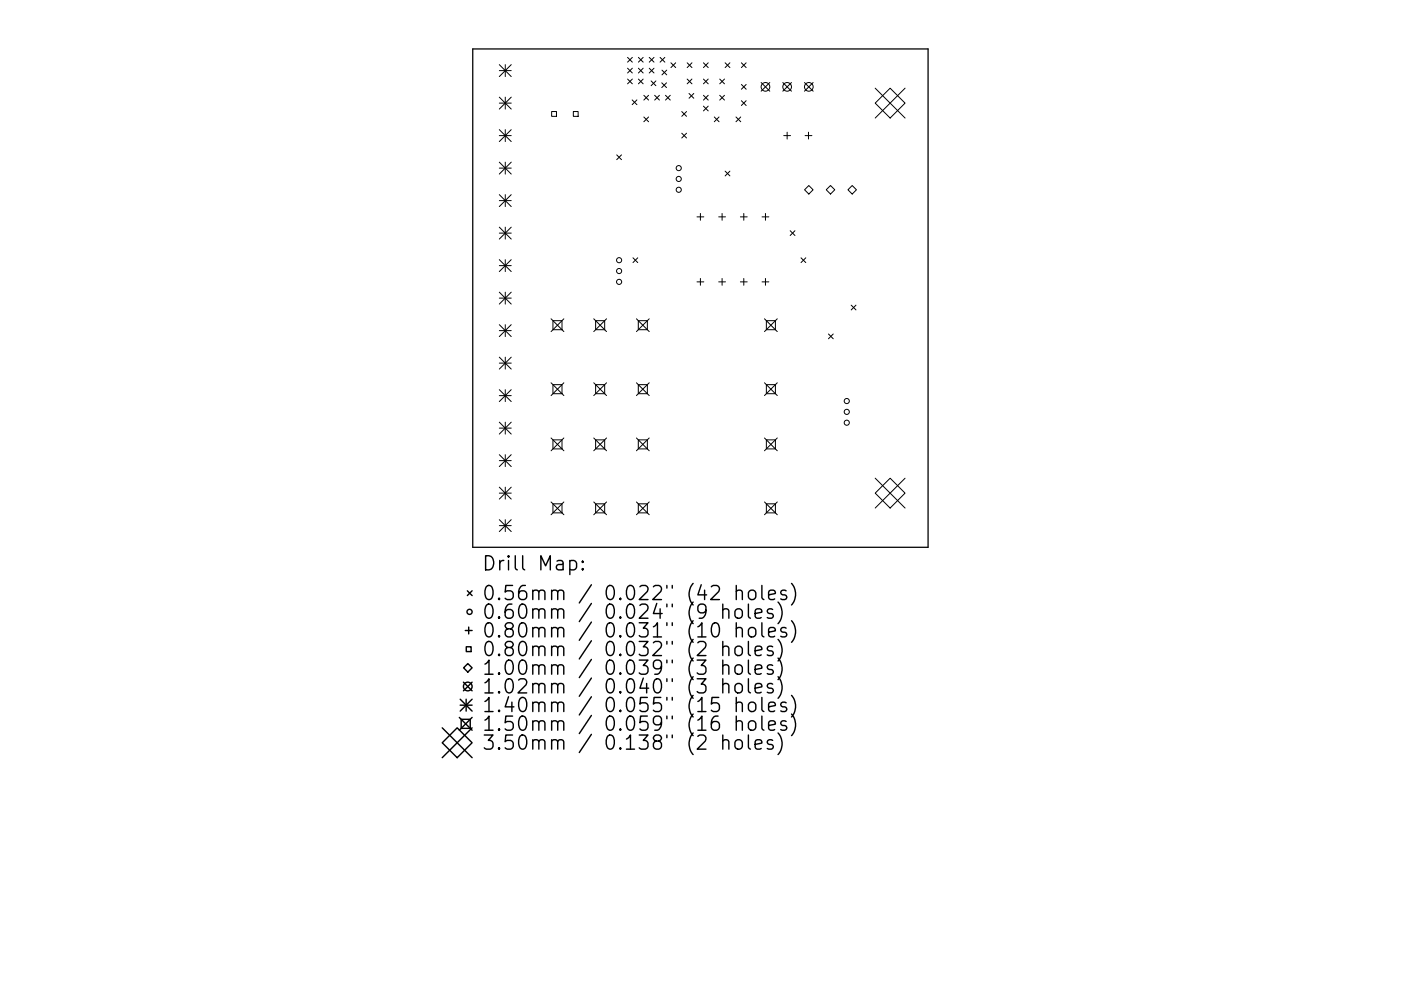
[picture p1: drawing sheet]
<svg xmlns="http://www.w3.org/2000/svg" width="297mm" height="210mm" viewBox="0 0 297 210" stroke-linecap="round" stroke-linejoin="round" font-family="sans-serif">
<defs><g id="words">
<g font-size="4.2">
<text x="102.1" y="121.1">Drill Map:</text>
<text x="102.1" y="127.4">0.56mm / 0.022&quot; (42 holes)</text>
<text x="102.1" y="131.3">0.60mm / 0.024&quot; (9 holes)</text>
<text x="102.1" y="135.3">0.80mm / 0.031&quot; (10 holes)</text>
<text x="102.1" y="139.2">0.80mm / 0.032&quot; (2 holes)</text>
<text x="102.1" y="143.2">1.00mm / 0.039&quot; (3 holes)</text>
<text x="102.1" y="147.2">1.02mm / 0.040&quot; (3 holes)</text>
<text x="102.1" y="151.1">1.40mm / 0.055&quot; (15 holes)</text>
<text x="102.1" y="155.1">1.50mm / 0.059&quot; (16 holes)</text>
<text x="102.1" y="159.1">3.50mm / 0.138&quot; (2 holes)</text>
</g>
</g></defs>
<path d="M100.2 10.4h96.6v105.7h-96.6z" fill="none" stroke="#000" stroke-width=".27"/>
<g fill="none" stroke="#000" stroke-width=".21">
<path d="M105.9 13.7l2.5 2.5M105.9 15h2.5M107.1 13.7v2.5M108.4 13.7l-2.5 2.5M133.1 12.2l1 1M133.1 14.5l1 1M133.1 16.8l1 1M134.1 12.2l-1 1M134.1 14.5l-1 1M134.1 16.8l-1 1M135.4 14.5l1 1M135.4 16.8l1 1"/>
<path d="M135.4 12.2l1 1M136.4 12.2l-1 1M136.4 14.5l-1 1M136.4 16.8l-1 1M137.7 14.5l1 1M137.7 12.2l1 1M138.1 17.2l1 1M138.7 12.2l-1 1M138.7 14.5l-1 1M139.1 17.2l-1 1M140 12.2l1 1M140.3 17.6l1 1"/>
<path d="M140.3 14.9l1.1 1M141 12.2l-1 1M141.3 17.6l-1 1M141.4 14.9l-1.1 1M142.2 13.3l1.1 1M143.3 13.3l-1.1 1M145.7 16.8l1 1M145.7 13.3l1 1M146.1 19.8l1 1M146.7 13.3l-1 1M146.7 16.8l-1 1M147.1 19.8l-1 1"/>
<path d="M149.1 16.8l1.1 1M149.1 13.3l1.1 1M150.2 13.3l-1.1 1M150.2 16.8l-1.1 1M152.6 16.8l1 1M153.6 16.8l-1 1M153.7 13.3l1.1 1M154.8 13.3l-1.1 1M157.2 13.3l1 1M157.2 17.9l1 1M158.2 13.3l-1 1M158.2 17.9l-1 1"/>
<path d="M161.4 17.5l1.8 1.8M163.2 17.5l-1.8 1.8M166 17.5l1.8 1.8M167.8 17.5l-1.8 1.8M170.6 17.5l1.8 1.8M172.4 17.5l-1.8 1.8M185.6 18.7l6.3 6.3M191.9 18.7l-6.3 6.3M105.9 28.8h2.5M105.9 20.6l2.5 2.5M105.9 21.9h2.5M105.9 27.5l2.5 2.5"/>
<path d="M105.9 34.4l2.5 2.5M105.9 35.7h2.5M107.1 20.6v2.5M107.1 27.5v2.5M107.1 34.4v2.5M108.4 20.6l-2.5 2.5M108.4 27.5l-2.5 2.5M108.4 34.4l-2.5 2.5M117 23.7h1v1h-1zM121.6 23.7h1v1h-1zM130.8 32.9l1 1M131.8 32.9l-1 1"/>
<path d="M134 21.2l1 1M135 21.2l-1 1M136.5 20.2l1 1M136.5 24.8l1 1M137.5 20.2l-1 1M137.5 24.8l-1 1M138.8 20.2l1 1M139.8 20.2l-1 1M141.1 20.2l1 1M142.1 20.2l-1 1M144.5 28.3l1.1 1M144.5 23.7l1.1 1"/>
<path d="M145.6 23.7l-1.1 1M145.6 28.3l-1.1 1M149.1 20.2l1.1 1M149.1 22.5l1.1 1M150.2 20.2l-1.1 1M150.2 22.5l-1.1 1M151.4 24.8l1.1 1M152.5 24.8l-1.1 1M152.6 20.2l1 1M153.6 20.2l-1 1M153.7 36.3l1.1 1M154.8 36.3l-1.1 1"/>
<path d="M156 24.8l1.1 1M157.1 24.8l-1.1 1M157.2 21.4l1 1M158.2 21.4l-1 1M166.2 28.8h1.4M166.9 28v1.5M170.7 28.8h1.4M171.4 28v1.5M185.6 21.9l3.1-3.2 3.2 3.2-3.2 3.1zM105.9 41.3l2.5 2.5M105.9 42.6h2.5M105.9 48.2l2.5 2.5"/>
<path d="M105.9 49.5h2.5M105.9 55.1l2.5 2.5M105.9 56.4h2.5M107.1 41.3v2.5M107.1 48.2v2.5M107.1 55.1v2.5M108.4 48.2l-2.5 2.5M108.4 55.1l-2.5 2.5M108.4 41.3l-2.5 2.5M134.2 54.7l1 1M135.2 54.7l-1 1M147.8 46h1.4"/>
<path d="M147.8 59.8h1.4M148.5 45.3v1.4M148.5 59.1v1.4M152.4 46h1.4M152.4 59.8h1.4M153.1 45.3v1.4M153.1 59.1v1.4M157 46h1.4M157 59.8h1.4M157.7 45.3v1.4M157.7 59.1v1.4M161.6 46h1.4"/>
<path d="M161.6 59.8h1.4M162.3 45.3v1.4M162.3 59.1v1.4M167.5 49l1 1M168.5 49l-1 1M169.8 54.7l1 1M170.6 40.3l.9-.9 .9 .9-.9 .9zM170.8 54.7l-1 1M175.2 40.3l.9-.9 .9 .9-.9 .9zM179.8 40.3l.9-.9 .9 .9-.9 .9zM105.9 62l2.5 2.5M105.9 63.3h2.5"/>
<path d="M105.9 68.9l2.5 2.5M105.9 70.1h2.5M105.9 75.8l2.5 2.5M105.9 77h2.5M107.1 62v2.5M107.1 68.9v2.5M107.1 75.8v2.5M108.4 62l-2.5 2.5M108.4 68.9l-2.5 2.5M108.4 75.8l-2.5 2.5M116.8 67.6l2.8 2.8M117.2 68h2v2h-2z"/>
<path d="M119.6 67.6l-2.8 2.8M125.9 67.6l2.7 2.8M126.3 68h1.9v2h-1.9zM128.6 67.6l-2.7 2.8M134.9 67.6l2.8 2.8M135.3 68h2v2h-2zM137.7 67.6l-2.8 2.8M162.1 67.6l2.7 2.8M162.5 68h1.9v2h-1.9zM164.8 67.6l-2.7 2.8M175.7 70.9l1 1M176.7 70.9l-1 1"/>
<path d="M180.5 64.7l1 1.1M181.5 64.7l-1 1.1M105.9 82.7l2.5 2.5M105.9 83.9h2.5M105.9 89.6l2.5 2.5M105.9 90.8h2.5M105.9 96.5l2.5 2.5M105.9 97.7h2.5M107.1 82.7v2.5M107.1 89.6v2.5M107.1 96.5v2.5M108.4 82.7l-2.5 2.5"/>
<path d="M108.4 89.6l-2.5 2.5M108.4 96.5l-2.5 2.5M116.8 81.2l2.8 2.7M116.8 92.9l2.8 2.7M117.2 81.6h2v1.9h-2zM117.2 93.3h2v1.9h-2zM119.6 81.2l-2.8 2.7M119.6 92.9l-2.8 2.7M125.9 81.2l2.7 2.7M125.9 92.9l2.7 2.7M126.3 81.6h1.9v1.9h-1.9zM126.3 93.3h1.9v1.9h-1.9z"/>
<path d="M128.6 81.2l-2.7 2.7M128.6 92.9l-2.7 2.7M134.9 81.2l2.8 2.7M134.9 92.9l2.8 2.7M135.3 81.6h2v1.9h-2zM135.3 93.3h2v1.9h-2zM137.7 81.2l-2.8 2.7M137.7 92.9l-2.8 2.7M162.1 81.2l2.7 2.7M162.1 92.9l2.7 2.7M162.5 81.6h1.9v1.9h-1.9zM162.5 93.3h1.9v1.9h-1.9z"/>
<path d="M164.8 81.2l-2.7 2.7M164.8 92.9l-2.7 2.7M105.9 103.4l2.5 2.5M105.9 104.6h2.5M105.9 110.3l2.5 2.5M105.9 111.5h2.5M107.1 103.4v2.5M107.1 110.3v2.5M108.4 103.4l-2.5 2.5M108.4 110.3l-2.5 2.5M116.8 106.5l2.8 2.7M117.2 106.9h2v1.9h-2z"/>
<path d="M119.6 106.5l-2.8 2.7M125.9 106.5l2.7 2.7M126.3 106.9h1.9v1.9h-1.9zM128.6 106.5l-2.7 2.7M134.9 106.5l2.8 2.7M135.3 106.9h2v1.9h-2zM137.7 106.5l-2.8 2.7M162.1 106.5l2.7 2.7M162.5 106.9h1.9v1.9h-1.9zM164.8 106.5l-2.7 2.7M185.6 104.6l3.1-3.1 3.2 3.1-3.2 3.2zM185.6 101.5l6.3 6.3"/>
<path d="M191.9 101.5l-6.3 6.3"/>
<circle cx="162.3" cy="18.4" r=".92"/>
<circle cx="166.9" cy="18.4" r=".92"/>
<circle cx="171.5" cy="18.4" r=".92"/>
<circle cx="143.9" cy="35.7" r=".54"/>
<circle cx="143.9" cy="38" r=".54"/>
<circle cx="131.3" cy="55.2" r=".54"/>
<circle cx="131.3" cy="57.5" r=".54"/>
<circle cx="131.3" cy="59.8" r=".54"/>
<circle cx="143.9" cy="40.3" r=".54"/>
<circle cx="179.5" cy="89.7" r=".54"/>
<circle cx="179.5" cy="87.4" r=".54"/>
<circle cx="179.5" cy="85.1" r=".54"/>
</g>
<g fill="none" stroke="#000" stroke-width=".3">
<path d="M120.8 119.1l.9-.2 .5 .6v.8l-.2 .5-.3 .1-.9-.1M123.5 119.1l.2 .1-.2 .1-.1-.1 .1-.1v.2M98.6 133.8h1.5M98.9 137.2h1v1h-1zM99.1 125.3l1 1.1M99.4 133v1.5M100.1 125.3l-1 1.1M123.5 120.6l.2 .2-.2 .1-.1-.1 .1-.2v.3M153.2 129.5a.74 .74 0 0 1 1.3 .1v1.6M153.2 137.4a.74 .74 0 0 1 1.3 .1v1.6M153.2 128.2v3M153.2 136.1v3"/>
<path d="M156.1 125.5a.74 .74 0 0 1 1.3 .1v1.6M156.1 129.3a.81 .81 0 0 1 1.3 .4v.9a.81 .81 0 0 1-.8 .6 .81 .81 0 0 1-.8-.6v-.9zM156.1 133.4a.74 .74 0 0 1 1.3 .2v1.5M156.1 137.2a.81 .81 0 0 1 1.3 .5v.8a.81 .81 0 0 1-.8 .6 .81 .81 0 0 1-.8-.6v-.8zM156.1 124.2v3M156.1 132.1v3M158.7 128.2v2.5l.4 .5M158.7 136.1v2.6l.4 .4M158.8 125.5a.81 .81 0 0 1 .8-.3 .81 .81 0 0 1 .6 .6v.8a.81 .81 0 0 1-.7 .6 .81 .81 0 0 1-.8-.6v-.8zM158.8 133.4a.81 .81 0 0 1 .8-.3 .81 .81 0 0 1 .6 .6v.9a.81 .81 0 0 1-.7 .6 .81 .81 0 0 1-.8-.6v-.9zM160.1 130.2l1.4-.3-.1-.6-.9-.1-.4 .4v1.1l.1 .3 .3 .2 .9-.2M160.1 138.1l1.4-.3-.1-.6-.9-.1-.4 .4v1.2l.1 .2 .3 .2 .9-.2"/>
<path d="M161.5 124.2v2.6l.5 .4M161.5 132.1v2.6l.5 .4M163 126.2l1.4-.3-.2-.5-.8-.2-.4 .4v1.2l.1 .3 .3 .1 .8-.1M163 134.1l1.4-.3-.2-.5-.8-.2-.4 .5v1.1l.1 .3 .3 .1 .8-.1M163.8 129.3l-.7-.1-.4 .4 .1 .4 1 .3 .2 .3-.2 .4-.3 .2-.8-.2M163.8 137.2l-.7-.1-.4 .4 .1 .4 1 .3 .2 .3-.2 .4-.3 .2-.8-.2M165 127.7a3.4 3.4 0 0 1 0 4.6M165 135.7a3.4 3.4 0 0 1 0 4.5M165 139.6a3.4 3.4 0 0 1 0 4.6M166.7 125.4l-.7-.2-.5 .4 .2 .5 1 .3 .1 .2-.1 .5-.3 .1-.9-.1M166.7 133.3l-.7-.2-.5 .5 .2 .4 1 .3 .1 .3-.1 .4-.3 .1-.9-.1M167.8 123.8a3.4 3.4 0 0 1 0 4.6"/>
<path d="M167.8 131.7a3.4 3.4 0 0 1 0 4.6M93.8 154.4l6.3 6.4M96.9 154.4l3.2 3.2-3.2 3.2-3.1-3.2zM97.4 152.2l2.7 2.7M97.6 148.3l2.5 2.6M97.6 149.6h2.5M97.8 152.6h1.9v1.9h-1.9zM98.3 144.7l1.8 1.9M98.3 141.7l.9-.9 .9 .9-.9 .9zM98.8 148.3v2.6M100.1 144.7l-1.8 1.9M100.1 148.3l-2.5 2.6"/>
<path d="M100.1 152.2l-2.7 2.7M100.1 154.4l-6.3 6.4M153.2 141.3a.74 .74 0 0 1 1.3 .2v1.5M153.2 145.3a.74 .74 0 0 1 1.3 .1v1.6M153.2 157.2a.74 .74 0 0 1 1.3 .2v1.5M153.2 140v3M153.2 144v3M153.2 155.9v3M156 141.3a.81 .81 0 0 1 .8-.3 .81 .81 0 0 1 .6 .6v.9a.81 .81 0 0 1-.8 .6 .81 .81 0 0 1-.8-.6v-.9zM156.1 145.2a.81 .81 0 0 1 1.3 .4v.8a.81 .81 0 0 1-.8 .6 .81 .81 0 0 1-.8-.6v-.8zM156.1 149.3a.75 .75 0 0 1 1.3 .1v1.6M156.1 153.2a.75 .75 0 0 1 1.3 .2v1.5"/>
<path d="M156.1 157.1a.81 .81 0 0 1 1.3 .4v.9a.81 .81 0 0 1-.8 .6 .81 .81 0 0 1-.8-.6v-.9zM156.1 148v3M156.1 151.9v3M158.7 140v2.6l.4 .4M158.7 144v2.6l.4 .4M158.7 155.9v2.6l.4 .4M158.8 149.3a.81 .81 0 0 1 .8-.3 .81 .81 0 0 1 .6 .5v.9a.81 .81 0 0 1-.7 .6 .81 .81 0 0 1-.8-.6v-.9zM159 153.1a.81 .81 0 0 1 1.2 .4v.9a.81 .81 0 0 1-.7 .6 .81 .81 0 0 1-.8-.6v-.9zM160.1 142l1.4-.2-.1-.6-.9-.2-.4 .5v1.1l.1 .3 .3 .1 .9-.1M160.1 146l1.4-.3-.1-.5-.9-.2-.4 .4v1.2l.1 .3 .3 .1 .9-.1M160.1 157.9l1.4-.2-.1-.6-.9-.2-.4 .5v1.1l.1 .3 .3 .1 .9-.1M161.5 148v2.5l.5 .5"/>
<path d="M161.5 151.9v2.6l.5 .4M163 150l1.4-.3-.2-.6-.8-.1-.4 .4v1.1l.1 .3 .3 .2 .8-.2M163 153.9l1.4-.3-.2-.5-.8-.2-.4 .5v1.1l.1 .3 .3 .1 .8-.1M163.8 141.2l-.7-.2-.4 .5 .1 .4 1 .3 .2 .3-.2 .4-.3 .1-.8-.1M163.8 145.2l-.7-.2-.4 .4 .1 .5 1 .3 .2 .2-.2 .5-.3 .1-.8-.1M163.8 157.1l-.7-.2-.4 .5 .1 .4 1 .3 .2 .3-.2 .4-.3 .1-.8-.1M165 143.6a3.4 3.4 0 0 1 0 4.6M165 155.5a3.4 3.4 0 0 1 0 4.6M166.7 149.1l-.7-.1-.5 .4 .2 .4 1 .3 .1 .3-.1 .4-.3 .2-.9-.2M166.7 153.1l-.7-.2-.5 .5 .2 .4 1 .3 .1 .3-.1 .4-.3 .1-.9-.1M167.8 147.5a3.4 3.4 0 0 1 0 4.6M167.8 151.5a3.4 3.4 0 0 1 0 4.6"/>
<circle cx="99.6" cy="129.8" r=".54"/>
<circle cx="99.2" cy="145.7" r=".92"/>
</g>
<use href="#words"/>
</svg>
